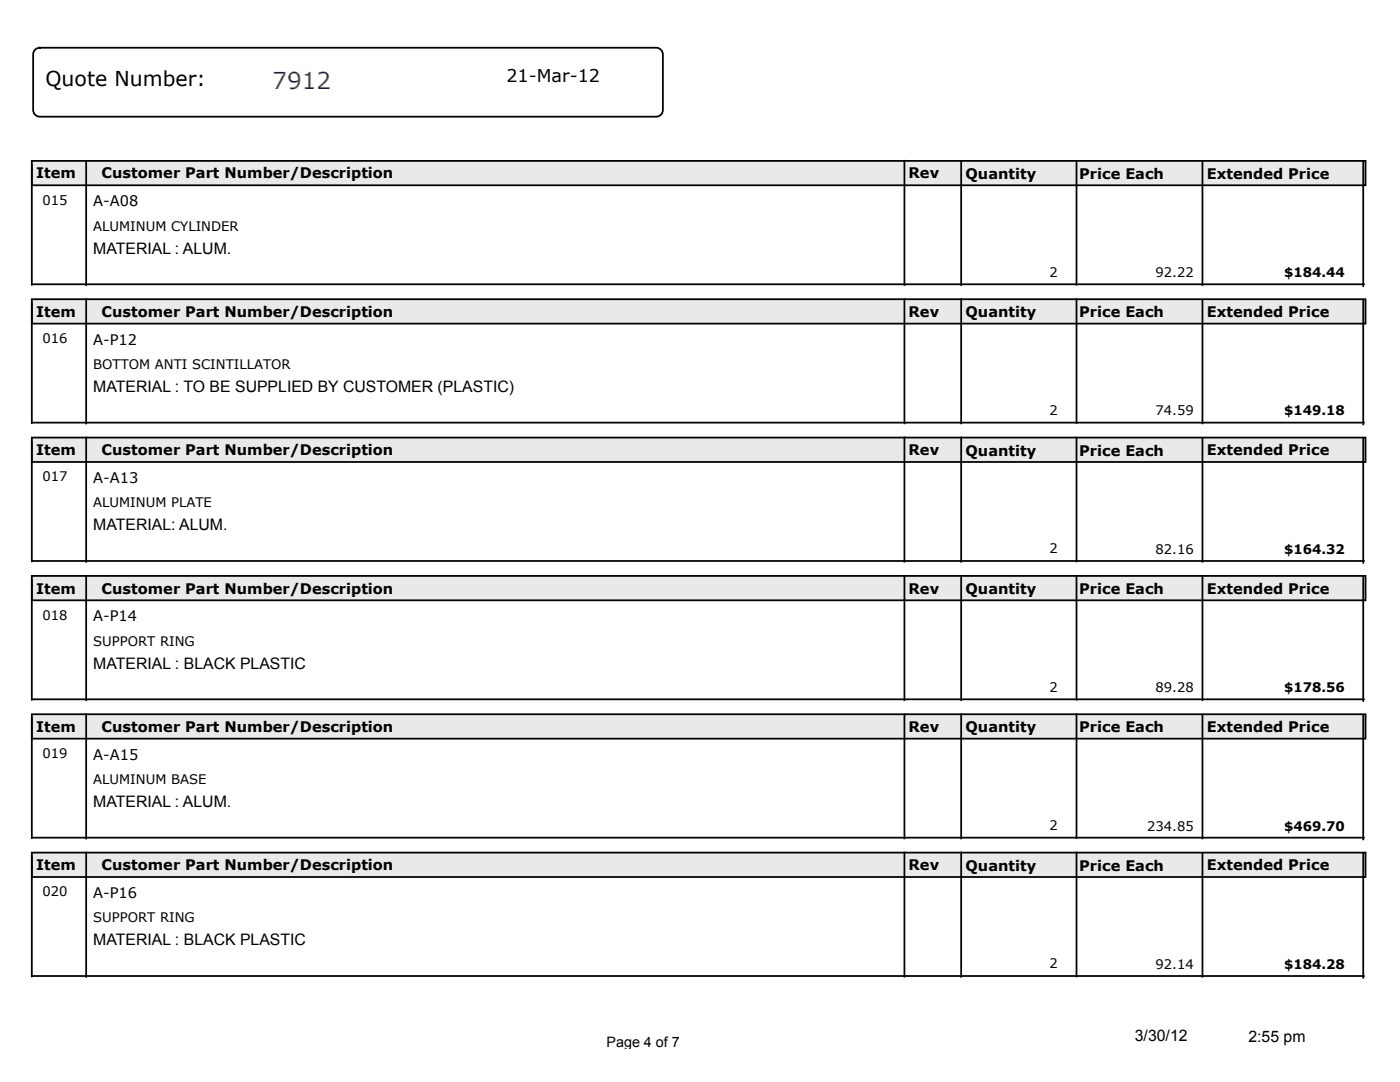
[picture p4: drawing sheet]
<svg xmlns="http://www.w3.org/2000/svg" width="279mm" height="216mm" viewBox="0 0 279 216" stroke-linecap="round" stroke-linejoin="round" font-family="sans-serif">
<defs><g id="words">
<text font-size="4.6" fill="#00f" x="54.3" y="17.9">7912</text>
<text font-size="4.1" x="9.1" y="17.1">Quote Number:</text>
<text font-size="3.5" x="101.1" y="16.4">21-Mar-12</text>
<g font-size="3.2">
<text x="18.6" y="50.6">MATERIAL : ALUM.</text>
<text x="18.6" y="78.2">MATERIAL : TO BE SUPPLIED BY CUSTOMER (PLASTIC)</text>
<text x="18.6" y="105.8">MATERIAL: ALUM.</text>
<text x="18.6" y="133.4">MATERIAL : BLACK PLASTIC</text>
<text x="18.6" y="161">MATERIAL : ALUM.</text>
<text x="18.6" y="188.6">MATERIAL : BLACK PLASTIC</text>
<text x="226.5" y="207.6">3/30/12</text>
<text x="249.1" y="207.9">2:55 pm</text>
</g>
<g font-size="2.9">
<text x="7.2" y="35.6">Item</text>
<text x="20.3" y="35.6">Customer Part Number/Description</text>
<text x="181.3" y="35.6">Rev</text>
<text x="192.7" y="35.7">Quantity</text>
<text x="215.4" y="35.7">Price Each</text>
<text x="240.8" y="35.6">Extended Price</text>
<text x="18.6" y="41.2">A-A08</text>
<text x="7.2" y="63.2">Item</text>
<text x="20.3" y="63.2">Customer Part Number/Description</text>
<text x="181.3" y="63.2">Rev</text>
<text x="192.7" y="63.3">Quantity</text>
<text x="215.4" y="63.3">Price Each</text>
<text x="240.8" y="63.2">Extended Price</text>
<text x="18.6" y="68.8">A-P12</text>
<text x="7.2" y="90.8">Item</text>
<text x="20.3" y="90.8">Customer Part Number/Description</text>
<text x="181.3" y="90.8">Rev</text>
<text x="192.7" y="90.9">Quantity</text>
<text x="215.4" y="90.9">Price Each</text>
<text x="240.8" y="90.8">Extended Price</text>
<text x="18.6" y="96.4">A-A13</text>
<text x="7.2" y="118.4">Item</text>
<text x="20.3" y="118.4">Customer Part Number/Description</text>
<text x="181.3" y="118.4">Rev</text>
<text x="192.7" y="118.5">Quantity</text>
<text x="215.4" y="118.5">Price Each</text>
<text x="240.8" y="118.4">Extended Price</text>
<text x="18.6" y="124">A-P14</text>
<text x="7.2" y="146">Item</text>
<text x="20.3" y="146">Customer Part Number/Description</text>
<text x="181.3" y="146">Rev</text>
<text x="192.7" y="146.1">Quantity</text>
<text x="215.4" y="146.1">Price Each</text>
<text x="240.8" y="146">Extended Price</text>
<text x="18.6" y="151.6">A-A15</text>
<text x="7.2" y="173.6">Item</text>
<text x="20.3" y="173.6">Customer Part Number/Description</text>
<text x="181.3" y="173.6">Rev</text>
<text x="192.7" y="173.7">Quantity</text>
<text x="215.4" y="173.7">Price Each</text>
<text x="240.8" y="173.7">Extended Price</text>
<text x="18.6" y="179.2">A-P16</text>
<text x="121.1" y="208.9">Page 4 of 7</text>
</g>
<g font-size="2.6">
<text x="8.5" y="40.9">015</text>
<text x="18.6" y="46">ALUMINUM CYLINDER</text>
<text x="209.4" y="55.2">2</text>
<text x="230.6" y="55.3">92.22</text>
<text x="256.3" y="55.3">$184.44</text>
<text x="8.5" y="68.5">016</text>
<text x="18.6" y="73.6">BOTTOM ANTI SCINTILLATOR</text>
<text x="209.4" y="82.8">2</text>
<text x="230.6" y="82.9">74.59</text>
<text x="256.3" y="82.9">$149.18</text>
<text x="8.5" y="96.1">017</text>
<text x="18.6" y="101.2">ALUMINUM PLATE</text>
<text x="209.4" y="110.4">2</text>
<text x="230.6" y="110.5">82.16</text>
<text x="256.3" y="110.5">$164.32</text>
<text x="8.5" y="123.7">018</text>
<text x="18.6" y="128.8">SUPPORT RING</text>
<text x="209.4" y="138">2</text>
<text x="230.6" y="138.1">89.28</text>
<text x="256.3" y="138.1">$178.56</text>
<text x="8.5" y="151.3">019</text>
<text x="18.6" y="156.4">ALUMINUM BASE</text>
<text x="209.4" y="165.6">2</text>
<text x="228.9" y="165.7">234.85</text>
<text x="256.3" y="165.7">$469.70</text>
<text x="8.5" y="178.9">020</text>
<text x="18.6" y="184">SUPPORT RING</text>
<text x="209.4" y="193.3">2</text>
<text x="230.6" y="193.3">92.14</text>
<text x="256.3" y="193.3">$184.28</text>
</g>
</g></defs>
<path d="M6.9 10.1l.6-.5 .4-.1h123.1a1.33 1.33 0 0 1 1.3 1.3v11.2a1.33 1.33 0 0 1-1.3 1.3h-123.1a1.33 1.33 0 0 1-1.3-1.3v-11.2z" fill="none" stroke="#000" stroke-width=".35"/>
<g fill="#e9e9e9" stroke="#000" stroke-width=".35">
<path d="M6.4 170.1h266.1v4.9h-266.1z"/>
<path d="M6.4 142.5h266.1v4.9h-266.1z"/>
<path d="M6.4 114.9h266.1v4.9h-266.1z"/>
<path d="M6.4 87.3h266.1v4.9h-266.1z"/>
<path d="M6.4 59.7h266.1v4.9h-266.1z"/>
<path d="M6.4 32.1h266.1v4.9h-266.1z"/>
</g>
<g fill="none" stroke="#000" stroke-width=".35">
<path d="M6.4 32.9v23.9M17.2 32.1v24.8M180.5 32.1v24.8M191.8 32.1v24.8M214.8 32.1v24.7M240 32.2v24.7M272.1 32.3v24.8M6.4 56.7h265.8M17.2 59.7v24.8M180.5 59.7v24.8M191.8 59.7v24.8M214.8 59.7v24.7"/>
<path d="M240 59.8v24.7M272.1 60v24.7M6.4 60.5v23.9M6.4 88.1v23.9M6.4 84.3h265.8M17.2 87.3v24.8M180.5 87.3v24.8M191.8 87.3v24.8M214.8 87.3v24.7M240 87.4v24.7M272.1 87.6v24.7M6.4 115.7v23.9"/>
<path d="M6.4 111.9h265.8M17.2 114.9v24.8M180.5 114.9v24.8M191.8 114.9v24.8M214.8 114.9v24.7M240 115v24.7M272.1 115.2v24.7M6.4 139.5h265.8M6.4 143.3v23.9M17.2 142.5v24.8M180.5 142.5v24.8M191.8 142.5v24.8"/>
<path d="M214.8 142.5v24.7M240 142.6v24.7M272.1 142.8v24.7M6.4 170.9v23.9M6.4 167.1h265.8M17.2 170.1v24.8M180.5 170.1v24.8M191.8 170.1v24.8M214.8 170.1v24.7M240 170.3v24.6M272.1 170.4v24.7M6.4 194.8h265.8"/>
</g>
<use href="#words"/>
</svg>
